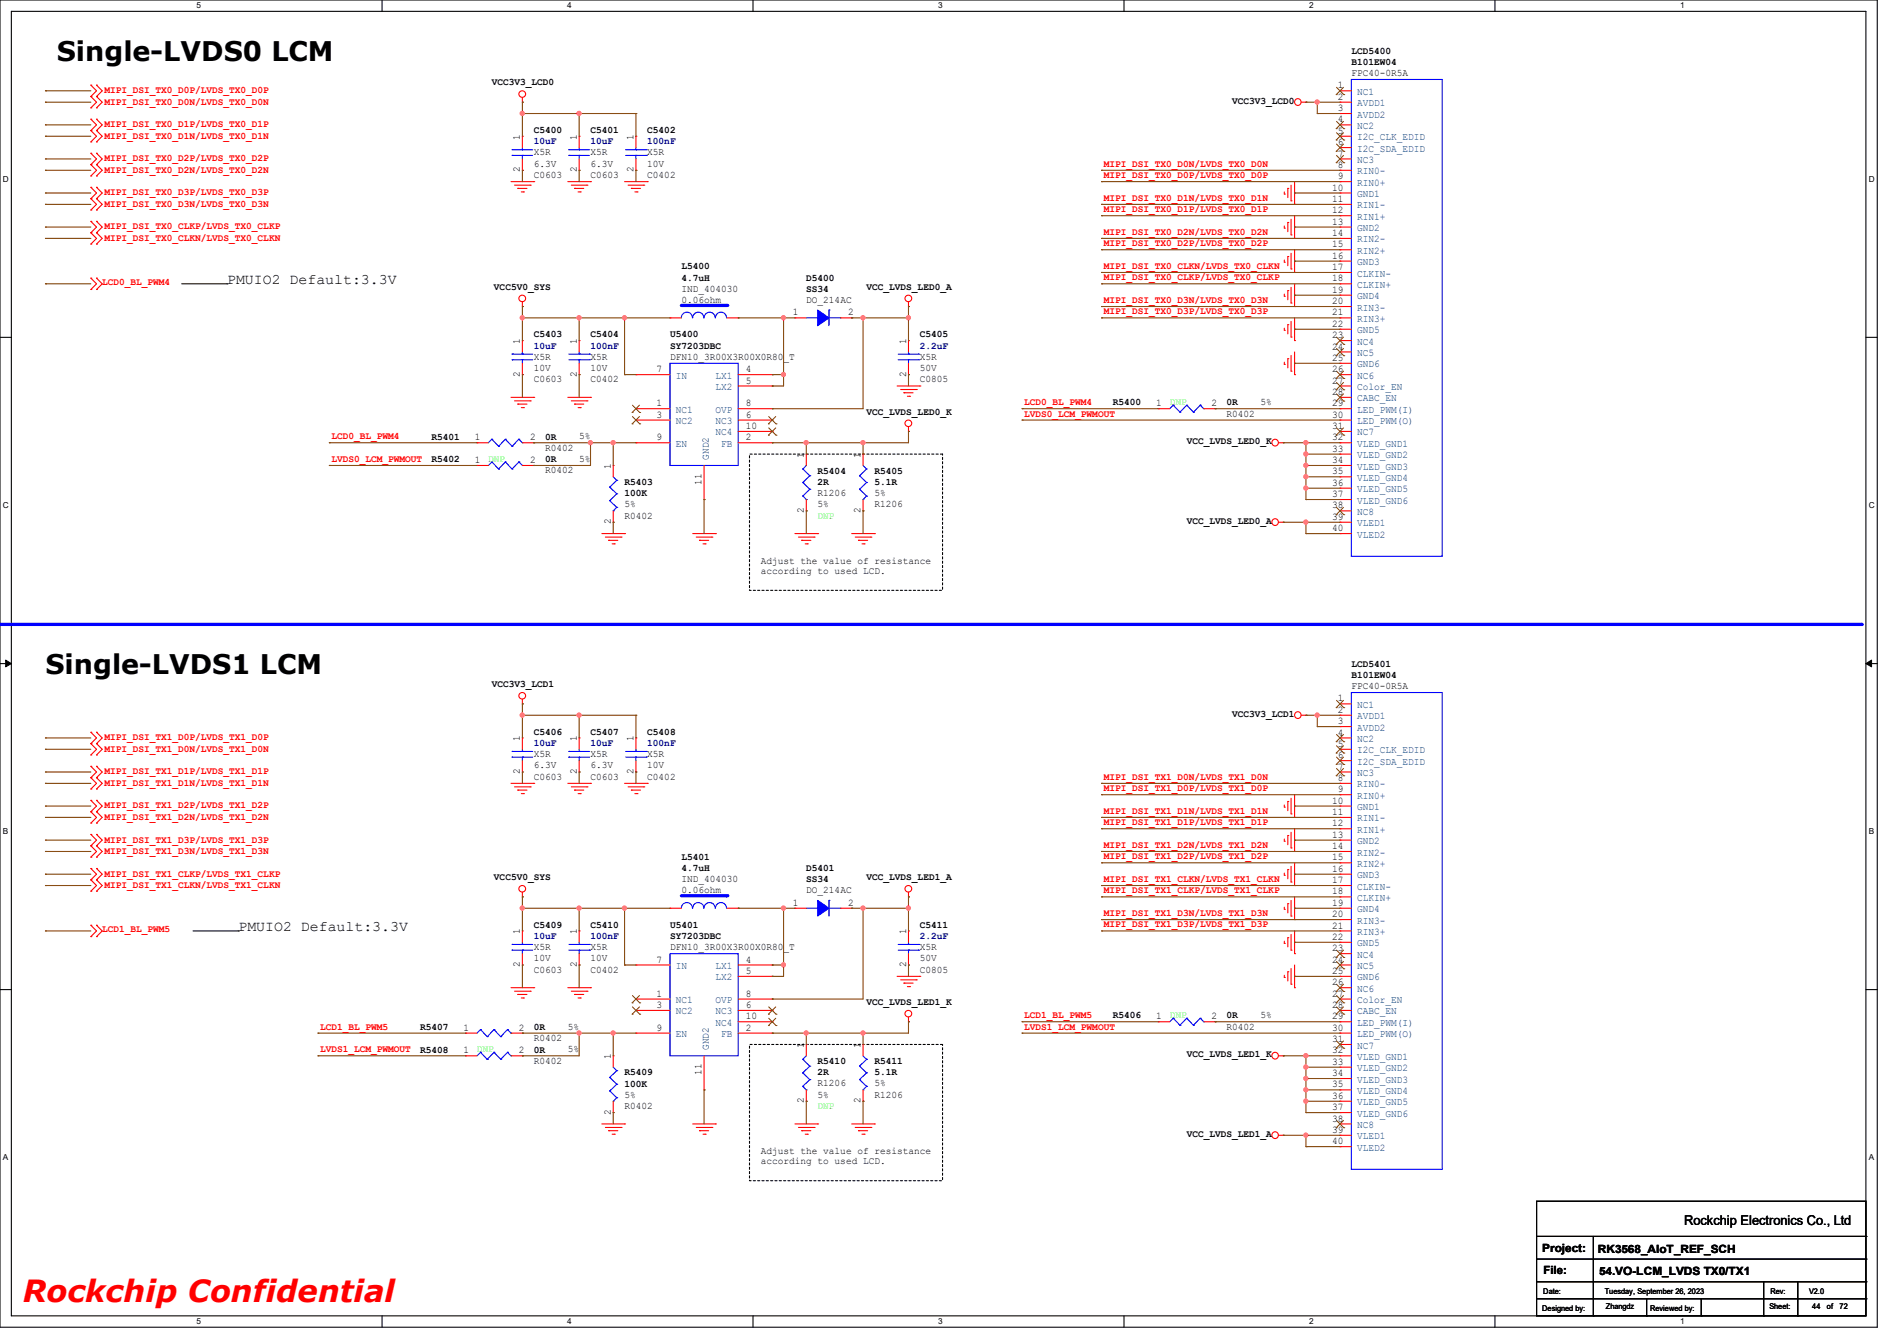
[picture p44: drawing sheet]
<svg xmlns="http://www.w3.org/2000/svg" width="297mm" height="210mm" viewBox="0 0 297 210" stroke-linecap="round" stroke-linejoin="round" font-family="sans-serif">
<defs><g id="words">
<text font-size="4.8" fill="#f00" x="3.6" y="204">Rockchip Confidential</text>
<g font-size="4.2">
<text x="8.9" y="9.6">Single-LVDS0 LCM</text>
<text x="7.1" y="105.6">Single-LVDS1 LCM</text>
</g>
<g font-size="2.3">
<text x="35.6" y="44.5">PMUIO2 Default:3.3V</text>
<text x="37.3" y="145.9">PMUIO2 Default:3.3V</text>
</g>
<text font-size="2.1" x="263.7" y="191.9">Rockchip Electronics Co., Ltd</text>
<g font-size="1.8">
<text x="241.5" y="196">Project:</text>
<text x="250.2" y="196.2">RK3568_AIoT_REF_SCH</text>
<text x="241.6" y="199.6">File:</text>
<text x="250.4" y="199.7">54.VO-LCM_LVDS TX0/TX1</text>
</g>
<g font-size="1.6">
<text x="211.6" y="8.4">LCD5400</text>
<text x="211.6" y="10.2">B101EW04</text>
<text x="211.6" y="11.9">FPC40-0R5A</text>
<text x="77" y="13.4">VCC3V3_LCD0</text>
<text x="192.9" y="16.2">VCC3V3_LCD0</text>
<text x="209.5" y="13.8">1</text>
<text x="209.5" y="15.6">2</text>
<text x="209.5" y="17.4">3</text>
<text x="81.4" y="21.9" transform="rotate(-90 81.4 21.9)">1</text>
<text x="83.6" y="20.8">C5400</text>
<text x="90.3" y="21.9" transform="rotate(-90 90.3 21.9)">1</text>
<text x="92.5" y="20.8">C5401</text>
<text x="99.2" y="21.9" transform="rotate(-90 99.2 21.9)">1</text>
<text x="101.3" y="20.8">C5402</text>
<text x="209.5" y="19.2">4</text>
<text x="209.5" y="21">5</text>
<text x="209.5" y="22.7">6</text>
<text x="81.4" y="27" transform="rotate(-90 81.4 27)">2</text>
<text x="83.6" y="27.9">C0603</text>
<text x="83.6" y="24.3">X5R</text>
<text x="83.6" y="26.1">6.3V</text>
<text x="90.3" y="27" transform="rotate(-90 90.3 27)">2</text>
<text x="92.5" y="27.9">C0603</text>
<text x="92.5" y="24.3">X5R</text>
<text x="92.5" y="26.1">6.3V</text>
<text x="99.2" y="27" transform="rotate(-90 99.2 27)">2</text>
<text x="101.3" y="27.9">C0402</text>
<text x="101.3" y="24.3">X5R</text>
<text x="101.3" y="26.1">10V</text>
<text x="208.6" y="29.8">10</text>
<text x="209.5" y="24.5">7</text>
<text x="209.5" y="26.3">8</text>
<text x="209.5" y="28.1">9</text>
<text x="208.6" y="31.6">11</text>
<text x="208.6" y="33.4">12</text>
<text x="208.6" y="35.2">13</text>
<text x="208.6" y="37">14</text>
<text x="208.6" y="38.7">15</text>
<text x="208.6" y="40.5">16</text>
<text x="77.3" y="45.4">VCC5V0_SYS</text>
<text x="106.7" y="42.2">L5400</text>
<text x="106.7" y="43.9">4.7uH</text>
<text x="106.7" y="45.7">IND_404030</text>
<text x="106.7" y="47.5">0.06ohm</text>
<text x="126.2" y="43.9">D5400</text>
<text x="126.2" y="45.7">SS34</text>
<text x="126.2" y="47.5">DO_214AC</text>
<text x="135.7" y="45.4">VCC_LVDS_LED0_A</text>
<text x="208.6" y="42.3">17</text>
<text x="208.6" y="44.1">18</text>
<text x="208.6" y="45.8">19</text>
<text x="208.6" y="47.6">20</text>
<text x="81.4" y="53.9" transform="rotate(-90 81.4 53.9)">1</text>
<text x="83.6" y="52.8">C5403</text>
<text x="90.3" y="53.9" transform="rotate(-90 90.3 53.9)">1</text>
<text x="92.5" y="52.8">C5404</text>
<text x="104.9" y="52.8">U5400</text>
<text x="124.1" y="49.4">1</text>
<text x="132.8" y="49.4">2</text>
<text x="141.9" y="53.9" transform="rotate(-90 141.9 53.9)">1</text>
<text x="144" y="52.8">C5405</text>
<text x="208.6" y="49.4">21</text>
<text x="208.6" y="51.2">22</text>
<text x="208.6" y="53">23</text>
<text x="81.4" y="59" transform="rotate(-90 81.4 59)">2</text>
<text x="83.6" y="59.9">C0603</text>
<text x="83.6" y="56.3">X5R</text>
<text x="83.6" y="58.1">10V</text>
<text x="90.3" y="59" transform="rotate(-90 90.3 59)">2</text>
<text x="92.5" y="59.9">C0402</text>
<text x="92.5" y="56.3">X5R</text>
<text x="92.5" y="58.1">10V</text>
<text x="102.8" y="58.3">7</text>
<text x="104.9" y="54.6">SY7203DBC</text>
<text x="104.9" y="56.3">DFN10_3R00X3R00X0R80_T</text>
<text x="116.8" y="58.3">4</text>
<text x="141.9" y="59" transform="rotate(-90 141.9 59)">2</text>
<text x="144" y="59.9">C0805</text>
<text x="144" y="56.3">X5R</text>
<text x="144" y="58.1">50V</text>
<text x="208.6" y="54.7">24</text>
<text x="208.6" y="56.5">25</text>
<text x="208.6" y="58.3">26</text>
<text x="102.8" y="65.4">3</text>
<text x="102.8" y="63.6">1</text>
<text x="116.8" y="65.4">6</text>
<text x="116.8" y="60.1">5</text>
<text x="116.8" y="63.6">8</text>
<text x="135.7" y="64.9">VCC_LVDS_LED0_K</text>
<text x="174.2" y="63.5">R5400</text>
<text x="181" y="63.6">1</text>
<text x="189.7" y="63.6">2</text>
<text x="192" y="63.5">0R</text>
<text x="192" y="65.2">R0402</text>
<text x="197.4" y="63.5">5%</text>
<text x="208.6" y="60.1">27</text>
<text x="208.6" y="61.8">28</text>
<text x="208.6" y="63.6">29</text>
<text x="208.6" y="65.4">30</text>
<text x="67.6" y="68.8">R5401</text>
<text x="74.3" y="69">1</text>
<text x="83" y="69">2</text>
<text x="85.3" y="68.8">0R</text>
<text x="85.3" y="70.6">R0402</text>
<text x="90.7" y="68.8">5%</text>
<text x="102.8" y="69">9</text>
<text x="116.8" y="69">2</text>
<text x="116.8" y="67.2">10</text>
<text x="125.9" y="71.7" transform="rotate(-90 125.9 71.7)">1</text>
<text x="134.7" y="71.7" transform="rotate(-90 134.7 71.7)">1</text>
<text x="185.8" y="69.6">VCC_LVDS_LED0_K</text>
<text x="208.6" y="67.2">31</text>
<text x="208.6" y="69">32</text>
<text x="208.6" y="70.7">33</text>
<text x="67.6" y="72.4">R5402</text>
<text x="74.3" y="72.5">1</text>
<text x="83" y="72.5">2</text>
<text x="85.3" y="72.4">0R</text>
<text x="85.3" y="74.1">R0402</text>
<text x="90.7" y="72.3">5%</text>
<text x="95.6" y="73.4" transform="rotate(-90 95.6 73.4)">1</text>
<text x="97.8" y="75.9">R5403</text>
<text x="97.8" y="77.7">100K</text>
<text x="109.9" y="75.9" transform="rotate(-90 109.9 75.9)">11</text>
<text x="128" y="74.2">R5404</text>
<text x="128" y="75.9">2R</text>
<text x="128" y="77.7">R1206</text>
<text x="136.9" y="74.2">R5405</text>
<text x="136.9" y="75.9">5.1R</text>
<text x="136.9" y="77.7">5%</text>
<text x="208.6" y="72.5">34</text>
<text x="208.6" y="74.3">35</text>
<text x="208.6" y="76.1">36</text>
<text x="208.6" y="77.9">37</text>
<text x="95.6" y="82.1" transform="rotate(-90 95.6 82.1)">2</text>
<text x="97.8" y="81.2">R0402</text>
<text x="97.8" y="79.5">5%</text>
<text x="125.9" y="80.3" transform="rotate(-90 125.9 80.3)">2</text>
<text x="128" y="79.5">5%</text>
<text x="134.7" y="80.3" transform="rotate(-90 134.7 80.3)">2</text>
<text x="136.9" y="79.5">R1206</text>
<text x="185.8" y="82">VCC_LVDS_LED0_A</text>
<text x="208.6" y="79.6">38</text>
<text x="208.6" y="81.4">39</text>
<text x="208.6" y="83.2">40</text>
<text x="119.1" y="88.3">Adjust the value of resistance</text>
<text x="119.1" y="89.9">according to used LCD.</text>
<text x="77" y="107.6">VCC3V3_LCD1</text>
<text x="211.6" y="104.4">LCD5401</text>
<text x="211.6" y="106.2">B101EW04</text>
<text x="211.6" y="107.9">FPC40-0R5A</text>
<text x="192.9" y="112.2">VCC3V3_LCD1</text>
<text x="209.5" y="109.9">1</text>
<text x="209.5" y="111.6">2</text>
<text x="209.5" y="113.4">3</text>
<text x="81.4" y="116.1" transform="rotate(-90 81.4 116.1)">1</text>
<text x="83.6" y="115.1">C5406</text>
<text x="83.6" y="118.6">X5R</text>
<text x="90.3" y="116.1" transform="rotate(-90 90.3 116.1)">1</text>
<text x="92.5" y="115.1">C5407</text>
<text x="92.5" y="118.6">X5R</text>
<text x="99.2" y="116.1" transform="rotate(-90 99.2 116.1)">1</text>
<text x="101.3" y="115.1">C5408</text>
<text x="101.3" y="118.6">X5R</text>
<text x="209.5" y="115.2">4</text>
<text x="209.5" y="117">5</text>
<text x="209.5" y="118.7">6</text>
<text x="81.4" y="121.2" transform="rotate(-90 81.4 121.2)">2</text>
<text x="83.6" y="122.1">C0603</text>
<text x="83.6" y="120.4">6.3V</text>
<text x="90.3" y="121.2" transform="rotate(-90 90.3 121.2)">2</text>
<text x="92.5" y="122.1">C0603</text>
<text x="92.5" y="120.4">6.3V</text>
<text x="99.2" y="121.2" transform="rotate(-90 99.2 121.2)">2</text>
<text x="101.3" y="122.1">C0402</text>
<text x="101.3" y="120.4">10V</text>
<text x="208.6" y="125.9">10</text>
<text x="209.5" y="120.5">7</text>
<text x="209.5" y="122.3">8</text>
<text x="209.5" y="124.1">9</text>
<text x="208.6" y="127.6">11</text>
<text x="208.6" y="129.4">12</text>
<text x="208.6" y="131.2">13</text>
<text x="77.3" y="137.8">VCC5V0_SYS</text>
<text x="106.7" y="134.6">L5401</text>
<text x="106.7" y="136.4">4.7uH</text>
<text x="126.2" y="136.4">D5401</text>
<text x="135.7" y="137.8">VCC_LVDS_LED1_A</text>
<text x="208.6" y="133">14</text>
<text x="208.6" y="134.7">15</text>
<text x="208.6" y="136.5">16</text>
<text x="106.7" y="138.1">IND_404030</text>
<text x="106.7" y="139.9">0.06ohm</text>
<text x="124.1" y="141.9">1</text>
<text x="126.2" y="138.2">SS34</text>
<text x="126.2" y="139.9">DO_214AC</text>
<text x="132.8" y="141.9">2</text>
<text x="208.6" y="138.3">17</text>
<text x="208.6" y="140.1">18</text>
<text x="208.6" y="141.9">19</text>
<text x="208.6" y="143.6">20</text>
<text x="81.4" y="146.3" transform="rotate(-90 81.4 146.3)">1</text>
<text x="83.6" y="145.3">C5409</text>
<text x="83.6" y="148.8">X5R</text>
<text x="90.3" y="146.3" transform="rotate(-90 90.3 146.3)">1</text>
<text x="92.5" y="145.3">C5410</text>
<text x="92.5" y="148.8">X5R</text>
<text x="104.9" y="145.3">U5401</text>
<text x="104.9" y="147.1">SY7203DBC</text>
<text x="104.9" y="148.8">DFN10_3R00X3R00X0R80_T</text>
<text x="141.9" y="146.3" transform="rotate(-90 141.9 146.3)">1</text>
<text x="144" y="145.3">C5411</text>
<text x="144" y="148.8">X5R</text>
<text x="208.6" y="145.4">21</text>
<text x="208.6" y="147.2">22</text>
<text x="208.6" y="149">23</text>
<text x="81.4" y="151.5" transform="rotate(-90 81.4 151.5)">2</text>
<text x="83.6" y="152.4">C0603</text>
<text x="83.6" y="150.6">10V</text>
<text x="90.3" y="151.5" transform="rotate(-90 90.3 151.5)">2</text>
<text x="92.5" y="152.4">C0402</text>
<text x="92.5" y="150.6">10V</text>
<text x="102.8" y="150.8">7</text>
<text x="116.8" y="150.8">4</text>
<text x="116.8" y="152.5">5</text>
<text x="141.9" y="151.5" transform="rotate(-90 141.9 151.5)">2</text>
<text x="144" y="152.4">C0805</text>
<text x="144" y="150.6">50V</text>
<text x="208.6" y="150.8">24</text>
<text x="208.6" y="152.5">25</text>
<text x="208.6" y="154.3">26</text>
<text x="65.8" y="161.3">R5407</text>
<text x="72.6" y="161.4">1</text>
<text x="81.2" y="161.4">2</text>
<text x="83.6" y="161.3">0R</text>
<text x="88.9" y="161.2">5%</text>
<text x="102.8" y="157.9">3</text>
<text x="102.8" y="161.4">9</text>
<text x="102.8" y="156.1">1</text>
<text x="116.8" y="161.4">2</text>
<text x="116.8" y="157.9">6</text>
<text x="116.8" y="159.6">10</text>
<text x="116.8" y="156.1">8</text>
<text x="135.7" y="157.4">VCC_LVDS_LED1_K</text>
<text x="174.2" y="159.5">R5406</text>
<text x="181" y="159.6">1</text>
<text x="189.7" y="159.6">2</text>
<text x="192" y="159.5">0R</text>
<text x="192" y="161.2">R0402</text>
<text x="197.4" y="159.5">5%</text>
<text x="208.6" y="156.1">27</text>
<text x="208.6" y="157.9">28</text>
<text x="208.6" y="159.6">29</text>
<text x="208.6" y="161.4">30</text>
<text x="65.8" y="164.8">R5408</text>
<text x="72.6" y="165">1</text>
<text x="81.2" y="165">2</text>
<text x="83.6" y="164.8">0R</text>
<text x="83.6" y="163">R0402</text>
<text x="83.6" y="166.6">R0402</text>
<text x="88.9" y="164.8">5%</text>
<text x="95.6" y="165.9" transform="rotate(-90 95.6 165.9)">1</text>
<text x="125.9" y="164.1" transform="rotate(-90 125.9 164.1)">1</text>
<text x="128" y="166.6">R5410</text>
<text x="134.7" y="164.1" transform="rotate(-90 134.7 164.1)">1</text>
<text x="136.9" y="166.6">R5411</text>
<text x="185.8" y="165.6">VCC_LVDS_LED1_K</text>
<text x="208.6" y="163.2">31</text>
<text x="208.6" y="165">32</text>
<text x="208.6" y="166.8">33</text>
<text x="97.8" y="168.4">R5409</text>
<text x="97.8" y="170.2">100K</text>
<text x="97.8" y="173.7">R0402</text>
<text x="97.8" y="171.9">5%</text>
<text x="109.9" y="168.4" transform="rotate(-90 109.9 168.4)">11</text>
<text x="125.9" y="172.8" transform="rotate(-90 125.9 172.8)">2</text>
<text x="128" y="168.4">2R</text>
<text x="128" y="170.1">R1206</text>
<text x="128" y="171.9">5%</text>
<text x="134.7" y="172.8" transform="rotate(-90 134.7 172.8)">2</text>
<text x="136.9" y="168.4">5.1R</text>
<text x="136.9" y="171.9">R1206</text>
<text x="136.9" y="170.1">5%</text>
<text x="208.6" y="168.5">34</text>
<text x="208.6" y="170.3">35</text>
<text x="208.6" y="172.1">36</text>
<text x="208.6" y="173.9">37</text>
<text x="95.6" y="174.6" transform="rotate(-90 95.6 174.6)">2</text>
<text x="185.8" y="178">VCC_LVDS_LED1_A</text>
<text x="208.6" y="175.6">38</text>
<text x="208.6" y="177.4">39</text>
<text x="208.6" y="179.2">40</text>
<text x="119.1" y="180.8">Adjust the value of resistance</text>
<text x="119.1" y="182.4">according to used LCD.</text>
</g>
<g font-size="1.6" fill="#f00">
<text x="16.3" y="14.6">MIPI_DSI_TX0_D0P/LVDS_TX0_D0P</text>
<text x="16.3" y="16.4">MIPI_DSI_TX0_D0N/LVDS_TX0_D0N</text>
<text x="16.3" y="19.9">MIPI_DSI_TX0_D1P/LVDS_TX0_D1P</text>
<text x="16.3" y="21.7">MIPI_DSI_TX0_D1N/LVDS_TX0_D1N</text>
<text x="16.3" y="25.3">MIPI_DSI_TX0_D2P/LVDS_TX0_D2P</text>
<text x="16.3" y="27.1">MIPI_DSI_TX0_D2N/LVDS_TX0_D2N</text>
<text x="172.8" y="26.1">MIPI_DSI_TX0_D0N/LVDS_TX0_D0N</text>
<text x="172.8" y="27.9">MIPI_DSI_TX0_D0P/LVDS_TX0_D0P</text>
<text x="16.3" y="35.9">MIPI_DSI_TX0_CLKP/LVDS_TX0_CLKP</text>
<text x="16.3" y="30.6">MIPI_DSI_TX0_D3P/LVDS_TX0_D3P</text>
<text x="16.3" y="32.4">MIPI_DSI_TX0_D3N/LVDS_TX0_D3N</text>
<text x="172.8" y="31.5">MIPI_DSI_TX0_D1N/LVDS_TX0_D1N</text>
<text x="172.8" y="33.2">MIPI_DSI_TX0_D1P/LVDS_TX0_D1P</text>
<text x="16.3" y="37.7">MIPI_DSI_TX0_CLKN/LVDS_TX0_CLKN</text>
<text x="172.8" y="36.8">MIPI_DSI_TX0_D2N/LVDS_TX0_D2N</text>
<text x="172.8" y="38.6">MIPI_DSI_TX0_D2P/LVDS_TX0_D2P</text>
<text x="16" y="44.7">LCD0_BL_PWM4</text>
<text x="172.8" y="42.1">MIPI_DSI_TX0_CLKN/LVDS_TX0_CLKN</text>
<text x="172.8" y="43.9">MIPI_DSI_TX0_CLKP/LVDS_TX0_CLKP</text>
<text x="172.8" y="47.5">MIPI_DSI_TX0_D3N/LVDS_TX0_D3N</text>
<text x="172.8" y="49.2">MIPI_DSI_TX0_D3P/LVDS_TX0_D3P</text>
<text x="160.4" y="63.5">LCD0_BL_PWM4</text>
<text x="160.4" y="65.2">LVDS0_LCM_PWMOUT</text>
<text x="51.9" y="68.8">LCD0_BL_PWM4</text>
<text x="51.9" y="72.3">LVDS0_LCM_PWMOUT</text>
<text x="16.3" y="115.9">MIPI_DSI_TX1_D0P/LVDS_TX1_D0P</text>
<text x="16.3" y="117.7">MIPI_DSI_TX1_D0N/LVDS_TX1_D0N</text>
<text x="16.3" y="121.3">MIPI_DSI_TX1_D1P/LVDS_TX1_D1P</text>
<text x="16.3" y="123.1">MIPI_DSI_TX1_D1N/LVDS_TX1_D1N</text>
<text x="172.8" y="122.1">MIPI_DSI_TX1_D0N/LVDS_TX1_D0N</text>
<text x="172.8" y="123.9">MIPI_DSI_TX1_D0P/LVDS_TX1_D0P</text>
<text x="16.3" y="126.6">MIPI_DSI_TX1_D2P/LVDS_TX1_D2P</text>
<text x="16.3" y="128.4">MIPI_DSI_TX1_D2N/LVDS_TX1_D2N</text>
<text x="16.3" y="131.9">MIPI_DSI_TX1_D3P/LVDS_TX1_D3P</text>
<text x="172.8" y="127.5">MIPI_DSI_TX1_D1N/LVDS_TX1_D1N</text>
<text x="172.8" y="129.2">MIPI_DSI_TX1_D1P/LVDS_TX1_D1P</text>
<text x="16.3" y="133.7">MIPI_DSI_TX1_D3N/LVDS_TX1_D3N</text>
<text x="16.3" y="137.3">MIPI_DSI_TX1_CLKP/LVDS_TX1_CLKP</text>
<text x="172.8" y="132.8">MIPI_DSI_TX1_D2N/LVDS_TX1_D2N</text>
<text x="172.8" y="134.6">MIPI_DSI_TX1_D2P/LVDS_TX1_D2P</text>
<text x="16.3" y="139.1">MIPI_DSI_TX1_CLKN/LVDS_TX1_CLKN</text>
<text x="172.8" y="138.1">MIPI_DSI_TX1_CLKN/LVDS_TX1_CLKN</text>
<text x="172.8" y="139.9">MIPI_DSI_TX1_CLKP/LVDS_TX1_CLKP</text>
<text x="172.8" y="143.5">MIPI_DSI_TX1_D3N/LVDS_TX1_D3N</text>
<text x="16" y="146">LCD1_BL_PWM5</text>
<text x="172.8" y="145.2">MIPI_DSI_TX1_D3P/LVDS_TX1_D3P</text>
<text x="50.1" y="161.2">LCD1_BL_PWM5</text>
<text x="160.4" y="159.5">LCD1_BL_PWM5</text>
<text x="160.4" y="161.2">LVDS1_LCM_PWMOUT</text>
<text x="50.1" y="164.8">LVDS1_LCM_PWMOUT</text>
</g>
<g font-size="1.6" fill="#004080">
<text x="212.5" y="14.9">NC1</text>
<text x="212.5" y="16.6">AVDD1</text>
<text x="212.5" y="18.4">AVDD2</text>
<text x="212.5" y="20.2">NC2</text>
<text x="212.5" y="22">I2C_CLK_EDID</text>
<text x="212.5" y="23.7">I2C_SDA_EDID</text>
<text x="212.5" y="25.5">NC3</text>
<text x="212.5" y="27.3">RIN0-</text>
<text x="212.5" y="29.1">RIN0+</text>
<text x="212.5" y="30.9">GND1</text>
<text x="212.5" y="32.6">RIN1-</text>
<text x="212.5" y="34.4">RIN1+</text>
<text x="212.5" y="36.2">GND2</text>
<text x="212.5" y="38">RIN2-</text>
<text x="212.5" y="39.8">RIN2+</text>
<text x="212.5" y="41.5">GND3</text>
<text x="212.5" y="43.3">CLKIN-</text>
<text x="212.5" y="45.1">CLKIN+</text>
<text x="212.5" y="46.9">GND4</text>
<text x="212.5" y="48.6">RIN3-</text>
<text x="212.5" y="50.4">RIN3+</text>
<text x="212.5" y="52.2">GND5</text>
<text x="212.5" y="54">NC4</text>
<text x="105.8" y="59.3">IN</text>
<text x="112" y="59.3">LX1</text>
<text x="212.5" y="55.8">NC5</text>
<text x="212.5" y="57.5">GND6</text>
<text x="212.5" y="59.3">NC6</text>
<text x="105.8" y="64.6">NC1</text>
<text x="112" y="61.1">LX2</text>
<text x="112" y="64.6">OVP</text>
<text x="212.5" y="61.1">Color_EN</text>
<text x="212.5" y="62.9">CABC_EN</text>
<text x="212.5" y="64.6">LED_PWM(I)</text>
<text x="105.8" y="66.4">NC2</text>
<text x="105.8" y="70">EN</text>
<text x="112" y="66.4">NC3</text>
<text x="112" y="68.2">NC4</text>
<text x="112.9" y="70">FB</text>
<text x="212.5" y="66.4">LED_PWM(O)</text>
<text x="212.5" y="68.2">NC7</text>
<text x="212.5" y="70">VLED_GND1</text>
<text x="212.5" y="71.8">VLED_GND2</text>
<text x="111" y="72" transform="rotate(-90 111 72)">GND2</text>
<text x="212.5" y="73.5">VLED_GND3</text>
<text x="212.5" y="75.3">VLED_GND4</text>
<text x="212.5" y="77.1">VLED_GND5</text>
<text x="212.5" y="78.9">VLED_GND6</text>
<text x="212.5" y="80.6">NC8</text>
<text x="212.5" y="82.4">VLED1</text>
<text x="212.5" y="84.2">VLED2</text>
<text x="212.5" y="110.9">NC1</text>
<text x="212.5" y="112.7">AVDD1</text>
<text x="212.5" y="114.4">AVDD2</text>
<text x="212.5" y="116.2">NC2</text>
<text x="212.5" y="118">I2C_CLK_EDID</text>
<text x="212.5" y="119.8">I2C_SDA_EDID</text>
<text x="212.5" y="121.5">NC3</text>
<text x="212.5" y="123.3">RIN0-</text>
<text x="212.5" y="125.1">RIN0+</text>
<text x="212.5" y="126.9">GND1</text>
<text x="212.5" y="128.7">RIN1-</text>
<text x="212.5" y="130.4">RIN1+</text>
<text x="212.5" y="132.2">GND2</text>
<text x="212.5" y="134">RIN2-</text>
<text x="212.5" y="135.8">RIN2+</text>
<text x="212.5" y="137.5">GND3</text>
<text x="212.5" y="139.3">CLKIN-</text>
<text x="212.5" y="141.1">CLKIN+</text>
<text x="212.5" y="142.9">GND4</text>
<text x="212.5" y="144.7">RIN3-</text>
<text x="212.5" y="146.4">RIN3+</text>
<text x="212.5" y="148.2">GND5</text>
<text x="212.5" y="150">NC4</text>
<text x="105.8" y="151.8">IN</text>
<text x="112" y="151.8">LX1</text>
<text x="112" y="153.5">LX2</text>
<text x="212.5" y="151.8">NC5</text>
<text x="212.5" y="153.5">GND6</text>
<text x="212.5" y="155.3">NC6</text>
<text x="105.8" y="158.9">NC2</text>
<text x="105.8" y="157.1">NC1</text>
<text x="112" y="158.9">NC3</text>
<text x="112" y="160.7">NC4</text>
<text x="112" y="157.1">OVP</text>
<text x="212.5" y="157.1">Color_EN</text>
<text x="212.5" y="158.9">CABC_EN</text>
<text x="212.5" y="160.7">LED_PWM(I)</text>
<text x="105.8" y="162.4">EN</text>
<text x="111" y="164.5" transform="rotate(-90 111 164.5)">GND2</text>
<text x="112.9" y="162.4">FB</text>
<text x="212.5" y="162.4">LED_PWM(O)</text>
<text x="212.5" y="164.2">NC7</text>
<text x="212.5" y="166">VLED_GND1</text>
<text x="212.5" y="167.8">VLED_GND2</text>
<text x="212.5" y="169.5">VLED_GND3</text>
<text x="212.5" y="171.3">VLED_GND4</text>
<text x="212.5" y="173.1">VLED_GND5</text>
<text x="212.5" y="174.9">VLED_GND6</text>
<text x="212.5" y="176.7">NC8</text>
<text x="212.5" y="178.4">VLED1</text>
<text x="212.5" y="180.2">VLED2</text>
</g>
<g font-size="1.6" fill="#000080">
<text x="83.6" y="22.6">10uF</text>
<text x="92.5" y="22.6">10uF</text>
<text x="101.3" y="22.6">100nF</text>
<text x="83.6" y="54.6">10uF</text>
<text x="92.5" y="54.6">100nF</text>
<text x="144" y="54.6">2.2uF</text>
<text x="83.6" y="116.8">10uF</text>
<text x="92.5" y="116.8">10uF</text>
<text x="101.3" y="116.8">100nF</text>
<text x="83.6" y="147.1">10uF</text>
<text x="92.5" y="147.1">100nF</text>
<text x="144" y="147.1">2.2uF</text>
</g>
<g font-size="1.6" fill="#0f0">
<text x="183.1" y="63.5">DNP</text>
<text x="76.5" y="72.3">DNP</text>
<text x="128" y="81.2">DNP</text>
<text x="183.1" y="159.5">DNP</text>
<text x="74.7" y="164.8">DNP</text>
<text x="128" y="173.7">DNP</text>
</g>
<g font-size="1.3">
<text x="30.8" y="1.3">5</text>
<text x="88.8" y="1.3">4</text>
<text x="146.9" y="1.3">3</text>
<text x="205" y="1.3">2</text>
<text x="263.1" y="1.3">1</text>
<text x=".5" y="28.4">D</text>
<text x="292.6" y="28.4">D</text>
<text x=".5" y="79.5">C</text>
<text x="292.6" y="79.5">C</text>
<text x=".5" y="130.6">B</text>
<text x="292.6" y="130.6">B</text>
<text x=".5" y="181.7">A</text>
<text x="292.6" y="181.7">A</text>
<text x="30.8" y="207.4">5</text>
<text x="88.8" y="207.4">4</text>
<text x="146.9" y="207.4">3</text>
<text x="205" y="207.4">2</text>
<text x="263.1" y="207.4">1</text>
</g>
<g font-size="1.2">
<text x="241.6" y="202.6">Date:</text>
<text x="251.2" y="202.6">Tuesday, September 26, 2023</text>
<text x="277.2" y="202.6">Rev:</text>
<text x="283.2" y="202.6">V2.0</text>
<text x="241.5" y="205.3">Designed by:</text>
<text x="251.4" y="205.1">Zhangdz</text>
<text x="258.4" y="205.3">Reviewed by:</text>
<text x="277" y="205.1">Sheet:</text>
<text x="283.8" y="205.1">44</text>
<text x="286" y="205.1">of</text>
<text x="288" y="205.1">72</text>
</g>
</g></defs>
<path d="M0 0h293.9v207.9h-293.9zM1.8 1.8h290.3v204.3h-290.3z" fill="none" stroke="#000" stroke-width=".17"/>
<g fill="#fff">
<path d="M30.8 .2h.7v1.4h-.7z"/>
<path d="M30.8 206.2h.7v1.4h-.7z"/>
</g>
<path d="M59.8 0v1.8M59.8 206.1v1.8" fill="none" stroke="#000" stroke-width=".17"/>
<g fill="#fff">
<path d="M88.8 .2h.7v1.4h-.7z"/>
<path d="M88.8 206.2h.7v1.4h-.7z"/>
</g>
<path d="M117.9 0v1.8M117.9 206.1v1.8" fill="none" stroke="#000" stroke-width=".17"/>
<g fill="#fff">
<path d="M146.9 .2h.7v1.4h-.7z"/>
<path d="M146.9 206.2h.7v1.4h-.7z"/>
</g>
<path d="M176 0v1.8M176 206.1v1.8" fill="none" stroke="#000" stroke-width=".17"/>
<g fill="#fff">
<path d="M205 .2h.7v1.4h-.7z"/>
<path d="M205 206.2h.7v1.4h-.7z"/>
</g>
<path d="M234.1 0v1.8M234.1 206.1v1.8" fill="none" stroke="#000" stroke-width=".17"/>
<g fill="#fff">
<path d="M263.1 .2h.6v1.4h-.6z"/>
<path d="M263.1 206.2h.6v1.4h-.6z"/>
<path d="M.5 27.3h.9v1.4h-.9z"/>
<path d="M292.6 27.3h.9v1.4h-.9z"/>
<path d="M.5 78.4h.9v1.4h-.9z"/>
<path d="M292.6 78.4h.9v1.4h-.9z"/>
</g>
<path d="M0 52.8h1.8M292.1 52.8h1.8" fill="none" stroke="#000" stroke-width=".17"/>
<g fill="#fff">
<path d="M.5 129.5h.8v1.4h-.8z"/>
<path d="M292.6 129.5h.8v1.4h-.8z"/>
</g>
<path d="M0 103.9h1.8M292.1 103.9h1.8" fill="none" stroke="#000" stroke-width=".17"/>
<path d="M.9 103.4l.9 .5-.9 .5zM292.1 103.9l.9-.5v1z" fill="#000" stroke="#000" stroke-width=".16"/>
<g fill="#fff">
<path d="M.5 180.5h.8v1.4h-.8z"/>
<path d="M292.6 180.5h.8v1.4h-.8z"/>
</g>
<path d="M0 155h1.8M292.1 155h1.8" fill="none" stroke="#000" stroke-width=".17"/>
<path d="M117.3 71.1h30.3v21.4h-30.3z" fill="none" stroke="#000" stroke-width=".17" stroke-dasharray=".3 .3"/>
<path d="M0 97.8h291.4" fill="none" stroke="#00f" stroke-width=".51"/>
<circle cx="291.4" cy="97.8" r=".25" fill="#00f"/>
<path d="M117.3 163.6h30.3v21.3h-30.3z" fill="none" stroke="#000" stroke-width=".17" stroke-dasharray=".3 .3"/>
<g fill="none" stroke="#000" stroke-width=".17">
<path d="M28.4 44.4h7.2M35.6 44.4h.1M30.2 145.8h7.1M37.3 145.8h.1M240.6 188.1h51.5v18h-51.5zM240.6 193.6h51.5M240.6 197.2h51.5M249.5 193.6v12.5M292.1 193.6h.1M292.1 197.2h.1M240.6 200.7h51.5M240.6 203.4h51.5"/>
<path d="M249.5 206.1h.1M257.8 206.1h.1M257.8 203.4v2.7M266.4 206.1h.1M266.4 203.4v2.7M276.1 206.1h.1M276.1 200.7v5.4M281.5 206.1h.1M281.5 200.7v5.4M292.1 200.7h.1M292.1 203.4h.1"/>
</g>
<g fill="none" stroke="#f00" stroke-width=".17">
<path d="M14.2 15.1h.1M14.2 13.3h.1M14.2 16.9h.1M14.2 18.7h.1M14.2 13.3l.9 .9-.9 .9M14.2 15.1l.9 .9-.9 .9M14.2 18.7l.9 .9-.9 .8M15.1 15.1h.1M15.1 13.3h.1M15.1 16.9h.1M15.1 18.7h.1M15.1 13.3l.9 .9-.9 .9"/>
<path d="M15.1 15.1l.9 .9-.9 .9M15.1 18.7l.9 .9-.9 .8M81.8 16h.1M81.8 15.3v.7M203.8 16h.7M204.5 16h.1M14.2 20.4h.1M14.2 22.2h.1M14.2 25.8h.1M14.2 24h.1M14.2 27.6h.1M14.2 36.4h.1"/>
<path d="M14.2 34.7h.1M14.2 38.2h.1M14.2 31.1h.1M14.2 29.3h.1M14.2 32.9h.1M14.2 20.4l.9 .9-.9 .9M14.2 24l.9 .9-.9 .9M14.2 25.8l.9 .9-.9 .9M14.2 34.7l.9 .9-.9 .8M14.2 36.4l.9 .9-.9 .9M14.2 29.3l.9 .9-.9 .9M14.2 31.1l.9 .9-.9 .9"/>
<path d="M15.1 20.4h.1M15.1 22.2h.1M15.1 25.8h.1M15.1 24h.1M15.1 27.6h.1M15.1 36.4h.1M15.1 34.7h.1M15.1 38.2h.1M15.1 31.1h.1M15.1 29.3h.1M15.1 32.9h.1M15.1 20.4l.9 .9-.9 .9"/>
<path d="M15.1 24l.9 .9-.9 .9M15.1 25.8l.9 .9-.9 .9M15.1 34.7l.9 .9-.9 .8M15.1 36.4l.9 .9-.9 .9M15.1 29.3l.9 .9-.9 .9M15.1 31.1l.9 .9-.9 .9M80 28.4h3.6M80.6 29h2.4M81.1 29.5h.1M81.1 29.5h1.4M81.6 30.1h.4M82 30.1h.1"/>
<path d="M83 29h.1M83.6 28.4h.1M88.9 28.4h3.6M89.5 29h2.4M90 29.5h.1M90 29.5h1.4M90.5 30.1h.3M90.8 30.1h.1M91.9 29h.1M92.5 28.4h.1M97.8 28.4h3.5M98.3 29h2.5"/>
<path d="M98.8 29.5h.1M98.8 29.5h1.5M99.4 30.1h.3M99.7 30.1h.1M100.8 29h.1M101.3 28.4h.1M201.1 30.4h.1M201.1 35.7h.1M201.1 30.1v.3M201.1 35.4v.3M201.6 29.5h.1M201.6 34.8h.1"/>
<path d="M201.6 29.5v1.4M201.6 34.8v1.5M202.1 31.5h.1M202.1 36.8h.1M202.1 29v2.5M202.1 34.3v2.5M202.1 39.7v2.4M202.7 32h.1M202.7 37.3h.1M202.7 28.4v3.6M202.7 33.8v3.5M202.7 39.1v3.6"/>
<path d="M14.2 45.3h.1M14.2 43.6h.1M14.2 43.6l.9 .8-.9 .9M15.1 45.3h.1M15.1 43.6h.1M15.1 43.6l.9 .8-.9 .9M81.8 48h.1M81.8 47.3v.7M142.2 48h.1M142.2 47.3v.7M201.1 41.1h.1M201.1 46.4h.1"/>
<path d="M201.1 51.7h.1M201.1 57.1h.1M201.1 40.7v.4M201.1 46.1v.3M201.1 51.4v.3M201.1 56.7v.4M201.6 40.2h.1M201.6 45.5h.1M201.6 50.8h.1M201.6 56.2h.1M201.6 40.2v1.4M201.6 45.5v1.4"/>
<path d="M201.6 50.8v1.5M201.6 56.2v1.4M202.1 42.1h.1M202.1 47.5h.1M202.1 52.8h.1M202.1 58.1h.1M202.1 45v2.5M202.1 50.3v2.5M202.1 55.7v2.4M202.7 42.7h.1M202.7 48h.1M202.7 53.3h.1"/>
<path d="M202.7 58.7h.1M202.7 44.4v3.6M202.7 49.8v3.5M202.7 55.1v3.6M80 62.2h3.6M80.6 62.8h2.4M81.1 63.3h.1M81.1 63.3h1.4M81.6 63.8h.4M82 63.8h.1M83 62.8h.1M83.6 62.2h.1"/>
<path d="M88.9 62.2h3.6M89.5 62.8h2.4M90 63.3h.1M90 63.3h1.4M90.5 63.8h.3M90.8 63.8h.1M91.9 62.8h.1M92.5 62.2h.1M140.5 60.5h3.5M141 61h2.5M141.5 61.5h.1M141.5 61.5h1.5"/>
<path d="M142.1 62.1h.3M142.2 67.6h.1M142.2 66.8v.8M142.4 62.1h.1M143.5 61h.1M144 60.5h.1M200.2 69.3h.7M200.9 69.3h.1M94.2 83.6h3.6M94.8 84.1h2.4M95.3 84.6h.1M95.3 84.6h1.4"/>
<path d="M95.8 85.2h.4M96.2 85.2h.1M97.2 84.1h.1M97.8 83.6h.1M108.5 83.6h3.5M109 84.1h2.5M109.5 84.6h.1M109.5 84.6h1.5M110.1 85.2h.3M110.4 85.2h.1M111.5 84.1h.1M112 83.6h.1"/>
<path d="M124.5 83.6h3.5M125 84.1h2.5M125.5 84.6h.1M125.5 84.6h1.5M126.1 85.2h.3M126.4 85.2h.1M127.5 84.1h.1M128 83.6h.1M133.3 83.6h3.6M133.9 84.1h2.5M134.4 84.6h.1M134.4 84.6h1.4"/>
<path d="M135 85.2h.3M135.3 85.2h.1M136.4 84.1h.1M136.9 83.6h.1M200.2 81.8h.7M200.9 81.8h.1M14.2 116.5h.1M14.2 114.7h.1M14.2 118.2h.1M14.2 114.7l.9 .9-.9 .9M14.2 116.5l.9 .8-.9 .9M15.1 116.5h.1"/>
<path d="M15.1 114.7h.1M15.1 118.2h.1M15.1 114.7l.9 .9-.9 .9M15.1 116.5l.9 .8-.9 .9M81.8 110.2h.1M81.8 109.5v.7M203.8 112h.7M204.5 112h.1M14.2 121.8h.1M14.2 120h.1M14.2 123.6h.1M14.2 127.1h.1"/>
<path d="M14.2 125.3h.1M14.2 128.9h.1M14.2 132.5h.1M14.2 130.7h.1M14.2 134.2h.1M14.2 137.8h.1M14.2 136h.1M14.2 139.6h.1M14.2 120l.9 .9-.9 .9M14.2 121.8l.9 .9-.9 .9M14.2 125.3l.9 .9-.9 .9M14.2 127.1l.9 .9-.9 .9"/>
<path d="M14.2 130.7l.9 .9-.9 .9M14.2 132.5l.9 .8-.9 .9M14.2 136l.9 .9-.9 .9M14.2 137.8l.9 .9-.9 .9M15.1 121.8h.1M15.1 120h.1M15.1 123.6h.1M15.1 127.1h.1M15.1 125.3h.1M15.1 128.9h.1M15.1 132.5h.1M15.1 130.7h.1"/>
<path d="M15.1 134.2h.1M15.1 137.8h.1M15.1 136h.1M15.1 139.6h.1M15.1 120l.9 .9-.9 .9M15.1 121.8l.9 .9-.9 .9M15.1 125.3l.9 .9-.9 .9M15.1 127.1l.9 .9-.9 .9M15.1 130.7l.9 .9-.9 .9M15.1 132.5l.9 .8-.9 .9M15.1 136l.9 .9-.9 .9M15.1 137.8l.9 .9-.9 .9"/>
<path d="M80 122.7h3.6M80.6 123.2h2.4M81.1 123.7h.1M81.1 123.7h1.4M81.6 124.3h.4M81.8 139.7v.8M82 124.3h.1M83 123.2h.1M83.6 122.7h.1M88.9 122.7h3.6M89.5 123.2h2.4M90 123.7h.1"/>
<path d="M90 123.7h1.4M90.5 124.3h.3M90.8 124.3h.1M91.9 123.2h.1M92.5 122.7h.1M97.8 122.7h3.5M98.3 123.2h2.5M98.8 123.7h.1M98.8 123.7h1.5M99.4 124.3h.3M99.7 124.3h.1M100.8 123.2h.1"/>
<path d="M101.3 122.7h.1M142.2 139.7v.8M201.1 126.4h.1M201.1 131.7h.1M201.1 137.1h.1M201.1 126.1v.3M201.1 131.4v.3M201.1 136.7v.4M201.6 125.5h.1M201.6 130.9h.1M201.6 136.2h.1M201.6 125.5v1.5"/>
<path d="M201.6 130.9v1.4M201.6 136.2v1.4M202.1 127.5h.1M202.1 132.8h.1M202.1 138.1h.1M202.1 125v2.5M202.1 130.3v2.5M202.1 135.7v2.4M202.7 128h.1M202.7 133.3h.1M202.7 138.7h.1M202.7 124.5v3.5"/>
<path d="M202.7 129.8v3.5M202.7 135.1v3.6M14.2 146.7h.1M14.2 144.9h.1M14.2 144.9l.9 .9-.9 .9M15.1 146.7h.1M15.1 144.9h.1M15.1 144.9l.9 .9-.9 .9M80 154.7h3.6M80.6 155.2h2.4M81.1 155.7h.1M81.1 155.7h1.4"/>
<path d="M81.6 156.3h.4M81.8 140.5h.1M82 156.3h.1M83 155.2h.1M83.6 154.7h.1M88.9 154.7h3.6M89.5 155.2h2.4M90 155.7h.1M90 155.7h1.4M90.5 156.3h.3M90.8 156.3h.1M91.9 155.2h.1"/>
<path d="M92.5 154.7h.1M124.5 142.2h.1M124.5 142.2h1.7M131.6 142.2h1.7M133.3 142.2h.1M140.5 152.9h3.5M141 153.5h2.5M141.5 154h.1M141.5 154h1.5M142.1 154.5h.3M142.2 140.5h.1M142.2 159.3v.7"/>
<path d="M142.4 154.5h.1M143.5 153.5h.1M144 152.9h.1M201.1 142.4h.1M201.1 147.7h.1M201.1 153.1h.1M201.1 142.1v.3M201.1 147.4v.3M201.1 152.7v.4M201.6 141.5h.1M201.6 146.9h.1M201.6 152.2h.1"/>
<path d="M201.6 141.5v1.5M201.6 146.9v1.4M201.6 152.2v1.4M202.1 143.5h.1M202.1 148.8h.1M202.1 154.1h.1M202.1 141v2.5M202.1 146.3v2.5M202.1 151.7v2.4M202.7 144h.1M202.7 149.4h.1M202.7 154.7h.1"/>
<path d="M202.7 140.5v3.5M202.7 145.8v3.6M202.7 151.1v3.6M72.9 161.8h.1M72.9 161.8h1.8M80 161.8h1.8M81.8 161.8h.1M94.2 176h3.6M94.8 176.6h2.4M95.3 177.1h.1M95.3 177.1h1.4M95.8 177.6h.4"/>
<path d="M96 165.4h.1M96 174.2h.1M96 165.4v1.7M96 172.5v1.7M96.2 177.6h.1M97.2 176.6h.1M97.8 176h.1M108.5 176h3.5M109 176.6h2.5M109.5 177.1h.1M109.5 177.1h1.5M110.1 177.6h.3"/>
<path d="M110.4 177.6h.1M111.5 176.6h.1M112 176h.1M124.5 176h3.5M125 176.6h2.5M125.5 177.1h.1M125.5 177.1h1.5M126.1 177.6h.3M126.4 177.6h.1M127.5 176.6h.1M128 176h.1M133.3 176h3.6"/>
<path d="M133.9 176.6h2.5M134.4 177.1h.1M134.4 177.1h1.4M135 177.6h.3M135.3 177.6h.1M136.4 176.6h.1M136.9 176h.1M142.2 160h.1M200.2 177.8h.7M200.2 165.4h.7M200.9 177.8h.1M200.9 165.4h.1"/>
<circle cx="81.8" cy="14.7" r=".52"/>
<circle cx="203.2" cy="16" r=".52"/>
<circle cx="81.8" cy="46.7" r=".52"/>
<circle cx="142.2" cy="46.7" r=".52"/>
<circle cx="142.2" cy="66.3" r=".52"/>
<circle cx="199.6" cy="69.3" r=".52"/>
<circle cx="199.6" cy="81.8" r=".52"/>
<circle cx="81.8" cy="109" r=".52"/>
<circle cx="203.2" cy="112" r=".52"/>
<circle cx="81.8" cy="139.2" r=".52"/>
<circle cx="142.2" cy="139.2" r=".52"/>
<circle cx="142.2" cy="158.7" r=".52"/>
<circle cx="199.6" cy="165.3" r=".52"/>
<circle cx="199.6" cy="177.8" r=".52"/>
</g>
<g fill="none" stroke="#00f" stroke-width=".17">
<path d="M108.4 49.8a.87 .87 0 0 0-.9-.9 .87 .87 0 0 0-.8 .9M110.2 49.8a.87 .87 0 0 0-.9-.9 .87 .87 0 0 0-.8 .9M112 49.8a.87 .87 0 0 0-.9-.9 .87 .87 0 0 0-.9 .9M113.7 49.8a.87 .87 0 0 0-.8-.9 .87 .87 0 0 0-.9 .9M126.2 142.2h1.8M128 142.2h.1M129.8 141h.1M129.8 141v2.5M129.8 142.2h1.8M131.6 142.2h.1M75.2 161.2h.1M75.2 161.2l-.5 .6"/>
<path d="M75.2 161.2l1.1 1.1M76.3 162.3h.1M77.3 161.2h.1M77.3 161.2l-1 1.1M77.3 161.2l1.1 1.1M78.4 162.3h.1M79.5 161.2h.1M79.5 161.2l-1.1 1.1M79.5 161.2l.5 .6M80 161.8h.1M95.5 168.7h.1M95.5 170.9h.1"/>
<path d="M95.5 168.7l1.1 1.1M95.5 170.9l1.1 1M96 172.5h.1M96 167.1l.6 .6M96.6 167.7h.1M96.6 169.8h.1M96.6 171.9h.1M96.6 167.7l-1.1 1M96.6 169.8l-1.1 1.1M96.6 171.9l-.6 .6"/>
</g>
<path d="M128 141l1.8 1.2-1.8 1.3z" fill-rule="evenodd" fill="#00f" stroke="#00f" stroke-width=".17"/>
<path d="M106.7 47.8h7.1" fill="none" stroke="#00f" stroke-width=".51"/>
<circle cx="113.8" cy="47.8" r=".25" fill="#00f"/>
<g fill="none" stroke="#f00" stroke-width=".17">
<path d="M209.8 14.2h.1M209.8 16h.1M209.8 17.8h.1M209.8 19.6h.1M209.8 14.2h1.8M209.8 16h1.8M209.8 17.8h1.8M209.8 19.6h1.8M81.8 21.3h.1M81.8 26.7h.1M81.8 21.3v1.8M81.8 24.9v1.8"/>
<path d="M90.7 21.3h.1M90.7 26.7h.1M90.7 21.3v1.8M90.7 24.9v1.8M209.8 21.3h.1M209.8 23.1h.1M209.8 24.9h.1M209.8 26.7h.1M209.8 28.4h.1M209.8 30.2h.1M209.8 32h.1M209.8 33.8h.1"/>
<path d="M209.8 35.6h.1M209.8 37.3h.1M209.8 39.1h.1M209.8 21.3h1.8M209.8 23.1h1.8M209.8 24.9h1.8M209.8 26.7h1.8M209.8 28.4h1.8M209.8 30.2h1.8M209.8 32h1.8M209.8 33.8h1.8M209.8 35.6h1.8"/>
<path d="M209.8 37.3h1.8M209.8 39.1h1.8M81.8 53.3h.1M81.8 58.7h.1M81.8 53.3v1.8M81.8 56.9v1.8M104.9 49.8h.1M104.9 49.8h1.8M113.8 49.8h1.8M115.6 49.8h.1M124.5 49.8h.1M124.5 49.8h1.7"/>
<path d="M131.6 49.8h1.7M133.3 49.8h.1M142.2 53.3h.1M142.2 58.7h.1M142.2 53.3v1.8M142.2 56.9v1.8M209.8 40.9h.1M209.8 42.7h.1M209.8 44.4h.1M209.8 46.2h.1M209.8 48h.1M209.8 49.8h.1"/>
<path d="M209.8 51.6h.1M209.8 53.3h.1M209.8 55.1h.1M209.8 56.9h.1M209.8 58.7h.1M209.8 49.8h1.8M209.8 40.9h1.8M209.8 42.7h1.8M209.8 44.4h1.8M209.8 46.2h1.8M209.8 48h1.8M209.8 51.6h1.8"/>
<path d="M209.8 53.3h1.8M209.8 55.1h1.8M209.8 56.9h1.8M209.8 58.7h1.8M74.7 72.9h.1M74.7 69.3h.1M74.7 72.9h1.8M74.7 69.3h1.8M81.8 72.9h1.8M81.8 69.3h1.8M83.6 72.9h.1M83.6 69.3h.1"/>
<path d="M96 72.9h.1M96 72.9v1.8M135.1 71.1h.1M135.1 71.1v1.8M135.1 78.2v1.8M181.4 64h.1M181.4 64h1.7M188.5 64h1.7M190.2 64h.1M209.8 60.5h.1M209.8 62.2h.1M209.8 64h.1"/>
<path d="M209.8 65.8h.1M209.8 67.6h.1M209.8 69.3h.1M209.8 71.1h.1M209.8 72.9h.1M209.8 74.7h.1M209.8 76.5h.1M209.8 78.2h.1M209.8 72.9h1.8M209.8 60.5h1.8M209.8 62.2h1.8M209.8 64h1.8"/>
<path d="M209.8 65.8h1.8M209.8 67.6h1.8M209.8 69.3h1.8M209.8 71.1h1.8M209.8 74.7h1.8M209.8 76.5h1.8M209.8 78.2h1.8M96 81.8h.1M96 80v1.8M135.1 80h.1M209.8 80h.1M209.8 81.8h.1"/>
<path d="M209.8 83.6h.1M209.8 80h1.8M209.8 81.8h1.8M209.8 83.6h1.8M81.8 115.6h.1M81.8 115.6v1.7M81.8 119.1v1.8M99.6 115.6h.1M99.6 115.6v1.7M99.6 119.1v1.8M81.8 120.9h.1M99.6 120.9h.1"/>
<path d="M81.8 145.8h.1M81.8 151.1h.1M81.8 145.8v1.8M81.8 149.4v1.7M90.7 145.8h.1M90.7 151.1h.1M90.7 145.8v1.8M90.7 149.4v1.7M99.6 151.1h.1M99.6 158.2h.1M99.6 156.5h.1M99.6 151.1h5.3"/>
<path d="M99.6 158.2h5.3M99.6 156.5h5.3M115.6 151.1h5.3M115.6 158.2h5.3M115.6 156.5h5.3M115.6 152.9h5.3M120.9 151.1h.1M120.9 158.2h.1M120.9 152.9h.1M120.9 156.5h.1M72.9 165.4h.1M72.9 165.4h1.8"/>
<path d="M80 165.4h1.8M81.8 165.4h.1M99.6 161.8h.1M99.6 161.8h5.3M110.2 170.7h.1M110.2 165.4v5.3M115.6 161.8h5.3M115.6 160h5.3M120.9 161.8h.1M120.9 160h.1M181.4 160h.1M181.4 160h1.7"/>
<path d="M188.5 160h1.7M190.2 160h.1"/>
</g>
<g fill="none" stroke="#00f" stroke-width=".17">
<path d="M211.6 12.4h14.2v74.7h-14.2zM80.2 24.3h.1M80.2 23.5h.1M80.2 24.3h3.2M80.2 23.5h3.2M81.8 23.5h.1M81.8 24.3h.1M81.8 23.1v.4M81.8 24.3v.6M89.1 24.3h.1M89.1 23.5h.1M89.1 24.3h3.2"/>
<path d="M89.1 23.5h3.2M90.7 23.5h.1M90.7 24.3h.1M90.7 23.1v.4M90.7 24.3v.6M80.2 56.3h.1M80.2 55.5h.1M80.2 56.3h3.2M80.2 55.5h3.2M81.8 55.5h.1M81.8 56.3h.1M81.8 55.1v.4"/>
<path d="M81.8 56.3v.6M126.2 49.8h1.8M128 49.8h.1M129.8 48.6h.1M129.8 48.6v2.4M129.8 49.8h1.8M131.6 49.8h.1M140.6 56.3h3.2M140.6 55.5h3.2M142.2 55.5h.1M142.2 56.3h.1M142.2 55.1v.4"/>
<path d="M142.2 56.3v.6M143.8 56.3h.1M143.8 55.5h.1M77 72.3h.1M77 68.8h.1M77 72.3l-.5 .6M77 72.3l1.1 1.1M77 68.8l-.5 .5M77 68.8l1.1 1.1M78.1 73.4h.1M78.1 69.9h.1M79.1 72.3h.1"/>
<path d="M79.1 68.8h.1M79.1 72.3l-1 1.1M79.1 72.3l1.1 1.1M79.1 68.8l-1 1.1M79.1 68.8l1.1 1.1M80.2 73.4h.1M80.2 69.9h.1M81.2 72.3h.1M81.2 68.8h.1M81.2 72.3l-1 1.1M81.2 72.3l.6 .6M81.2 68.8l-1 1.1"/>
<path d="M81.2 68.8l.6 .5M81.8 72.9h.1M81.8 69.3h.1M95.5 76.3h.1M95.5 78.4h.1M95.5 76.3l1.1 1M95.5 78.4l1.1 1.1M96 74.7l.6 .5M96.6 75.2h.1M96.6 77.3h.1M96.6 79.5h.1M96.6 75.2l-1.1 1.1"/>
<path d="M96.6 77.3l-1.1 1.1M96.6 79.5l-.6 .5M134.6 74.5h.1M134.6 76.6h.1M134.6 74.5l1.1 1.1M134.6 76.6l1.1 1.1M135.1 78.2h.1M135.1 72.9l.6 .5M135.7 73.4h.1M135.7 75.6h.1M135.7 77.7h.1M135.7 73.4l-1.1 1.1"/>
<path d="M135.7 75.6l-1.1 1M135.7 77.7l-.6 .5M183.7 63.5h.1M183.7 63.5l-.6 .5M183.7 63.5l1 1.1M184.7 64.6h.1M185.8 63.5h.1M185.8 63.5l-1.1 1.1M185.8 63.5l1.1 1.1M186.9 64.6h.1M187.9 63.5h.1M187.9 63.5l-1 1.1"/>
<path d="M187.9 63.5l.6 .5M188.5 64h.1M96 80h.1M80.2 118.6h.1M80.2 117.7h.1M80.2 118.6h3.2M80.2 117.7h3.2M81.8 117.7h.1M81.8 118.6h.1M81.8 117.3v.4M81.8 118.6v.5M98 118.6h3.2"/>
<path d="M98 117.7h3.2M99.6 117.7h.1M99.6 118.6h.1M99.6 117.3v.4M99.6 118.6v.5M101.2 118.6h.1M101.2 117.7h.1M80.2 148.8h.1M80.2 147.9h.1M80.2 148.8h3.2M80.2 147.9h3.2M81.8 147.9h.1"/>
<path d="M81.8 148.8h.1M81.8 147.6v.3M81.8 148.8v.6M89.1 148.8h3.2M89.1 147.9h3.2M90.7 147.9h.1M90.7 148.8h.1M90.7 147.6v.3M90.7 148.8v.6M92.3 148.8h.1M92.3 147.9h.1M104.9 149.4h10.7v16h-10.7z"/>
<path d="M108.4 142.2a.87 .87 0 0 0-.9-.8 .87 .87 0 0 0-.8 .8M110.2 142.2a.87 .87 0 0 0-.9-.8 .87 .87 0 0 0-.8 .8M112 142.2a.87 .87 0 0 0-.9-.8 .87 .87 0 0 0-.9 .8M113.7 142.2a.87 .87 0 0 0-.8-.8 .87 .87 0 0 0-.9 .8M183.7 159.5h.1M183.7 159.5l-.6 .5M183.7 159.5l1 1.1M185.8 159.5h.1M185.8 159.5l-1.1 1.1M185.8 159.5l1.1 1.1M187.9 159.5h.1M187.9 159.5l-1 1.1"/>
<path d="M187.9 159.5l.6 .5M75.2 164.8h.1M75.2 164.8l-.5 .6M75.2 164.8l1.1 1.1M76.3 165.9h.1M77.3 164.8h.1M77.3 164.8l-1 1.1M77.3 164.8l1.1 1.1M78.4 165.9h.1M79.5 164.8h.1M79.5 164.8l-1.1 1.1M79.5 164.8l.5 .6"/>
<path d="M80 165.4h.1M184.7 160.6h.1M186.9 160.6h.1M188.5 160h.1"/>
</g>
<g fill="none" stroke="#804000" stroke-width=".16">
<path d="M209.2 14.8h.1M209.3 13.7l1.1 1.1M209.3 19l1.1 1.2M210.4 13.7l-1.2 1.1M210.4 19l-1.2 1.2M210.4 14.8h.1M209.2 20.2h.1M209.2 21.9h.1M209.2 23.7h.1M209.2 25.5h.1M209.3 20.8l1.1 1.1M209.3 22.6l1.1 1.1"/>
<path d="M209.3 24.3l1.1 1.2M210.4 20.8l-1.2 1.1M210.4 22.6l-1.2 1.1M210.4 24.3l-1.2 1.2M210.4 20.2h.1M210.4 21.9h.1M210.4 23.7h.1M210.4 25.5h.1M209.2 53.9h.1M209.2 55.7h.1M209.2 59.3h.1M209.3 52.8l1.1 1.1"/>
<path d="M209.3 54.6l1.1 1.1M209.3 58.1l1.1 1.2M209.3 59.9l1.1 1.1M210.4 52.8l-1.2 1.1M210.4 54.6l-1.2 1.1M210.4 58.1l-1.2 1.2M210.4 59.9l-1.2 1.1M210.4 53.9h.1M210.4 55.7h.1M210.4 59.3h.1M209.2 61h.1M209.2 62.8h.1"/>
<path d="M209.2 68.2h.1M209.3 61.7l1.1 1.1M209.3 67l1.1 1.2M209.3 79.5l1.1 1.1M210.4 61.7l-1.2 1.1M210.4 67l-1.2 1.2M210.4 79.5l-1.2 1.1M210.4 61h.1M210.4 62.8h.1M210.4 68.2h.1M209.2 80.6h.1M210.4 80.6h.1"/>
<path d="M99 158.8h.1M99 157.1h.1M99 157.7l1.2 1.1M99 155.9l1.2 1.2M100.1 157.7l-1.1 1.1M100.1 155.9l-1.1 1.2M100.2 158.8h.1M100.2 157.1h.1M120.3 158.8h.1M120.4 157.7l1.1 1.1M120.4 159.5l1.1 1.1M121.5 157.7l-1.2 1.1"/>
<path d="M121.5 159.5l-1.2 1.1M121.5 158.8h.1M120.3 160.6h.1M121.5 160.6h.1"/>
</g>
<path d="M128 48.6l1.8 1.2-1.8 1.2z" fill-rule="evenodd" fill="#00f" stroke="#00f" stroke-width=".17"/>
<path d="M106.7 140.3h7.1" fill="none" stroke="#00f" stroke-width=".51"/>
<circle cx="113.8" cy="140.3" r=".25" fill="#00f"/>
<g fill="none" stroke="#f00" stroke-width=".17">
<path d="M99.6 21.3h.1M99.6 26.7h.1M99.6 21.3v1.8M99.6 24.9v1.8M90.7 53.3h.1M90.7 58.7h.1M90.7 53.3v1.8M90.7 56.9v1.8M99.6 58.7h.1M99.6 58.7h5.3M115.6 58.7h5.3M120.9 58.7h.1"/>
<path d="M99.6 65.8h.1M99.6 69.3h.1M99.6 64h.1M99.6 65.8h5.3M99.6 69.3h5.3M99.6 64h5.3M110.2 78.2h.1M110.2 72.9v5.3M115.6 65.8h5.3M115.6 69.3h5.3M115.6 64h5.3M115.6 60.5h5.3"/>
<path d="M115.6 67.6h5.3M120.9 69.3h.1M120.9 65.8h.1M120.9 60.5h.1M120.9 67.6h.1M120.9 64h.1M126.2 71.1h.1M126.2 71.1v1.8M126.2 78.2v1.8M126.2 80h.1M90.7 115.6h.1M90.7 115.6v1.7"/>
<path d="M90.7 119.1v1.8M209.8 110.2h.1M209.8 112h.1M209.8 113.8h.1M209.8 115.6h.1M209.8 117.3h.1M209.8 119.1h.1M209.8 110.2h1.8M209.8 112h1.8M209.8 113.8h1.8M209.8 115.6h1.8M209.8 117.3h1.8"/>
<path d="M209.8 119.1h1.8M90.7 120.9h.1M209.8 120.9h.1M209.8 122.7h.1M209.8 124.5h.1M209.8 126.2h.1M209.8 128h.1M209.8 129.8h.1M209.8 131.6h.1M209.8 133.3h.1M209.8 135.1h.1M209.8 136.9h.1"/>
<path d="M209.8 138.7h.1M209.8 120.9h1.8M209.8 122.7h1.8M209.8 124.5h1.8M209.8 126.2h1.8M209.8 128h1.8M209.8 129.8h1.8M209.8 131.6h1.8M209.8 133.3h1.8M209.8 135.1h1.8M209.8 136.9h1.8M209.8 138.7h1.8"/>
<path d="M104.9 142.2h.1M104.9 142.2h1.8M113.8 142.2h1.8M115.6 142.2h.1M142.2 145.8h.1M142.2 151.1h.1M142.2 145.8v1.8M142.2 149.4v1.7M209.8 140.5h.1M209.8 142.2h.1M209.8 144h.1M209.8 145.8h.1"/>
<path d="M209.8 147.6h.1M209.8 149.4h.1M209.8 151.1h.1M209.8 152.9h.1M209.8 154.7h.1M209.8 156.5h.1M209.8 158.2h.1M209.8 142.2h1.8M209.8 140.5h1.8M209.8 144h1.8M209.8 145.8h1.8M209.8 147.6h1.8"/>
<path d="M209.8 149.4h1.8M209.8 151.1h1.8M209.8 152.9h1.8M209.8 154.7h1.8M209.8 156.5h1.8M209.8 158.2h1.8M126.2 163.6h.1M126.2 172.5h.1M126.2 163.6v1.8M126.2 170.7v1.8M135.1 163.6h.1M135.1 172.5h.1"/>
<path d="M135.1 163.6v1.8M135.1 170.7v1.8M209.8 160h.1M209.8 161.8h.1M209.8 163.6h.1M209.8 165.4h.1M209.8 167.1h.1M209.8 168.9h.1M209.8 170.7h.1M209.8 172.5h.1M209.8 174.2h.1M209.8 176h.1"/>
<path d="M209.8 177.8h.1M209.8 179.6h.1M209.8 160h1.8M209.8 161.8h1.8M209.8 163.6h1.8M209.8 165.4h1.8M209.8 167.1h1.8M209.8 168.9h1.8M209.8 170.7h1.8M209.8 172.5h1.8M209.8 174.2h1.8M209.8 176h1.8"/>
<path d="M209.8 177.8h1.8M209.8 179.6h1.8"/>
</g>
<g fill="none" stroke="#00f" stroke-width=".17">
<path d="M98 24.3h3.2M98 23.5h3.2M99.6 23.5h.1M99.6 24.3h.1M99.6 23.1v.4M99.6 24.3v.6M101.2 24.3h.1M101.2 23.5h.1M89.1 56.3h3.2M89.1 55.5h3.2M90.7 55.5h.1M90.7 56.3h.1"/>
<path d="M90.7 55.1v.4M90.7 56.3v.6M92.3 56.3h.1M92.3 55.5h.1M104.9 56.9h10.7v16h-10.7zM125.7 73.4h.1M125.7 75.6h.1M125.7 77.7h.1M125.7 73.4l1.1 1.1M125.7 75.6l1.1 1M125.7 77.7l.5 .5M126.2 78.2h.1"/>
<path d="M126.2 72.9l-.5 .5M126.8 74.5h.1M126.8 76.6h.1M126.8 74.5l-1.1 1.1M126.8 76.6l-1.1 1.1M89.1 118.6h.1M89.1 117.7h.1M89.1 118.6h3.2M89.1 117.7h3.2M90.7 117.7h.1M90.7 118.6h.1M90.7 117.3v.4"/>
<path d="M90.7 118.6v.5M211.6 108.5h14.2v74.6h-14.2zM140.6 148.8h3.2M140.6 147.9h3.2M142.2 147.9h.1M142.2 148.8h.1M142.2 147.6v.3M142.2 148.8v.6M143.8 148.8h.1M143.8 147.9h.1M125.7 165.9h.1M125.7 168h.1"/>
<path d="M125.7 170.1h.1M125.7 165.9l1.1 1.1M125.7 168l1.1 1.1M125.7 170.1l.5 .6M126.2 170.7h.1M126.2 165.4l-.5 .5M126.8 167h.1M126.8 169.1h.1M126.8 167l-1.1 1M126.8 169.1l-1.1 1M134.6 167h.1M134.6 169.1h.1"/>
<path d="M134.6 167l1.1 1M134.6 169.1l1.1 1M135.1 170.7h.1M135.1 165.4l.6 .5M135.7 165.9h.1M135.7 168h.1M135.7 170.1h.1M135.7 165.9l-1.1 1.1M135.7 168l-1.1 1.1M135.7 170.1l-.6 .6"/>
</g>
<g fill="none" stroke="#804000" stroke-width=".16">
<path d="M99 66.4h.1M99 64.6h.1M99 65.2l1.2 1.2M99 63.5l1.2 1.1M100.1 65.2l-1.1 1.2M100.1 63.5l-1.1 1.1M100.2 66.4h.1M100.2 64.6h.1M120.3 66.4h.1M120.3 68.2h.1M120.4 65.2l1.1 1.2M120.4 67l1.1 1.2"/>
<path d="M121.5 65.2l-1.2 1.2M121.5 67l-1.2 1.2M121.5 66.4h.1M121.5 68.2h.1M209.2 110.8h.1M209.2 116.2h.1M209.2 117.9h.1M209.2 119.7h.1M209.3 109.7l1.1 1.1M209.3 115l1.1 1.2M209.3 116.8l1.1 1.1M209.3 118.6l1.1 1.1"/>
<path d="M210.4 109.7l-1.2 1.1M210.4 115l-1.2 1.2M210.4 116.8l-1.2 1.1M210.4 118.6l-1.2 1.1M210.4 110.8h.1M210.4 116.2h.1M210.4 117.9h.1M210.4 119.7h.1M209.2 121.5h.1M209.3 120.4l1.1 1.1M210.4 120.4l-1.2 1.1M210.4 121.5h.1"/>
<path d="M209.2 149.9h.1M209.2 151.7h.1M209.2 155.3h.1M209.2 157.1h.1M209.2 158.8h.1M209.3 148.8l1.1 1.1M209.3 150.6l1.1 1.1M209.3 154.1l1.1 1.2M209.3 155.9l1.1 1.2M209.3 157.7l1.1 1.1M210.4 148.8l-1.2 1.1M210.4 150.6l-1.2 1.1"/>
<path d="M210.4 154.1l-1.2 1.2M210.4 155.9l-1.2 1.2M210.4 157.7l-1.2 1.1M210.4 149.9h.1M210.4 151.7h.1M210.4 155.3h.1M210.4 157.1h.1M210.4 158.8h.1M209.2 164.2h.1M209.2 176.6h.1M209.3 163l1.1 1.2M209.3 175.5l1.1 1.1"/>
<path d="M210.4 163l-1.2 1.2M210.4 175.5l-1.2 1.1M210.4 164.2h.1M210.4 176.6h.1"/>
</g>
<g fill="none" stroke="#804000" stroke-width=".17">
<path d="M7.1 14.2h.1M7.1 16h.1M7.1 19.6h.1M7.1 14.2h7.1M7.1 16h7.1M7.1 19.6h7.1M81.8 16h.1M81.8 17.8h.1M81.8 16v5.3M81.8 17.8h17.8M90.7 17.8h.1M90.7 17.8v3.5"/>
<path d="M99.6 17.8h.1M99.6 17.8v3.5M204.5 16h.1M204.5 16h5.3M206.2 17.8h.1M206.2 16h.1M206.2 17.8h3.6M206.2 16v1.8M7.1 21.3h.1M7.1 24.9h.1M7.1 26.7h.1M7.1 35.6h.1"/>
<path d="M7.1 37.3h.1M7.1 30.2h.1M7.1 32h.1M7.1 21.3h7.1M7.1 24.9h7.1M7.1 26.7h7.1M7.1 35.6h7.1M7.1 37.3h7.1M7.1 30.2h7.1M7.1 32h7.1M81.8 26.7h.1M81.8 26.7v1.7"/>
<path d="M90.7 26.7h.1M90.7 26.7v1.7M99.6 26.7h.1M99.6 26.7v1.7M172.5 37.3h.1M172.5 39.1h.1M172.5 32h.1M172.5 33.8h.1M172.5 26.7h.1M172.5 28.4h.1M172.5 26.7h37.3M172.5 37.3h37.3"/>
<path d="M172.5 32h37.3M172.5 39.1h37.3M172.5 33.8h37.3M172.5 28.4h37.3M202.7 30.2h.1M202.7 35.6h.1M202.7 35.6h7.1M202.7 30.2h7.1M7.1 44.4h.1M7.1 44.4h7.1M81.8 48h.1M81.8 49.8h.1"/>
<path d="M81.8 58.7h.1M81.8 48v5.3M81.8 58.7v3.5M81.8 49.8h23.1M90.7 49.8h.1M90.7 58.7h.1M90.7 49.8v3.5M90.7 58.7v3.5M97.8 49.8h.1M97.8 58.7h.1M97.8 58.7h1.8M97.8 49.8v8.9"/>
<path d="M115.6 49.8h.1M115.6 49.8h8.9M120.9 58.7h.1M120.9 58.7h1.8M122.7 49.8h.1M122.7 58.7h.1M122.7 49.8v10.7h-1.8M133.3 49.8h.1M133.3 49.8h8.9M135.1 49.8h.1M135.1 49.8v14.2h-14.2M142.2 48h.1"/>
<path d="M142.2 49.8h.1M142.2 58.7h.1M142.2 48v5.3M142.2 58.7v1.8M172.5 42.7h.1M172.5 44.4h.1M172.5 48h.1M172.5 49.8h.1M172.5 49.8h37.3M172.5 44.4h37.3M172.5 42.7h37.3M172.5 48h37.3"/>
<path d="M202.7 40.9h.1M202.7 46.2h.1M202.7 51.6h.1M202.7 56.9h.1M202.7 40.9h7.1M202.7 46.2h7.1M202.7 51.6h7.1M202.7 56.9h7.1M51.6 69.3h.1M51.6 72.9h.1M51.6 69.3h23.1M51.6 72.9h23.1"/>
<path d="M83.6 69.3h.1M83.6 72.9h.1M83.6 69.3h16M92.5 69.3h.1M92.5 69.3v3.6h-8.9M96 69.3h.1M96 69.3v3.6M110.2 78.2h.1M110.2 78.2v5.4M120.9 69.3h.1M120.9 64h.1M120.9 60.5h.1"/>
<path d="M126.2 69.3h.1M126.2 69.3v1.8M135.1 69.3h.1M135.1 69.3v1.8M142.2 67.6h.1M142.2 67.6v1.7h-21.3M160 64h.1M160 65.8h.1M160 64h21.4M160 65.8h49.8M190.2 64h.1M190.2 64h19.6"/>
<path d="M200.9 69.3h.1M200.9 69.3h8.9M204.5 78.2h.1M204.5 69.3h.1M204.5 71.1h.1M204.5 72.9h.1M204.5 74.7h.1M204.5 76.5h.1M204.5 78.2h5.3M204.5 69.3v8.9M204.5 71.1h5.3M204.5 72.9h5.3"/>
<path d="M204.5 74.7h5.3M204.5 76.5h5.3M96 81.8h.1M96 81.8v1.8M126.2 80h.1M126.2 80v3.6M135.1 80h.1M135.1 80v3.6M200.9 81.8h.1M200.9 81.8h8.9M204.5 83.6h.1M204.5 81.8h.1"/>
<path d="M204.5 81.8v1.8M204.5 83.6h5.3M7.1 115.6h.1M7.1 117.3h.1M7.1 115.6h7.1M7.1 117.3h7.1M81.8 110.2h.1M81.8 112h.1M81.8 110.2v5.4M81.8 112h17.8M90.7 112h.1M90.7 112v3.6"/>
<path d="M99.6 112h.1M99.6 112v3.6M204.5 112h.1M204.5 112h5.3M206.2 112h.1M206.2 113.8h.1M206.2 112v1.8M206.2 113.8h3.6M7.1 120.9h.1M7.1 122.7h.1M7.1 126.2h.1M7.1 128h.1"/>
<path d="M7.1 131.6h.1M7.1 133.3h.1M7.1 136.9h.1M7.1 138.7h.1M7.1 122.7h7.1M7.1 126.2h7.1M7.1 128h7.1M7.1 131.6h7.1M7.1 133.3h7.1M7.1 136.9h7.1M7.1 138.7h7.1M7.1 120.9h7.1"/>
<path d="M81.8 120.9h.1M81.8 120.9v1.8M90.7 120.9h.1M90.7 120.9v1.8M99.6 120.9h.1M99.6 120.9v1.8M172.5 122.7h.1M172.5 124.5h.1M172.5 128h.1M172.5 129.8h.1M172.5 133.3h.1M172.5 135.1h.1"/>
<path d="M172.5 138.7h.1M172.5 122.7h37.3M172.5 124.5h37.3M172.5 128h37.3M172.5 129.8h37.3M172.5 133.3h37.3M172.5 135.1h37.3M172.5 138.7h37.3M202.7 126.2h.1M202.7 131.6h.1M202.7 136.9h.1M202.7 126.2h7.1"/>
<path d="M202.7 131.6h7.1M202.7 136.9h7.1M7.1 145.8h.1M7.1 145.8h7.1M81.8 140.5h.1M81.8 142.2h.1M81.8 151.1h.1M81.8 140.5v5.3M81.8 151.1v3.6M81.8 142.2h23.1M90.7 142.2h.1M90.7 151.1h.1"/>
<path d="M90.7 142.2v3.6M90.7 151.1v3.6M97.8 142.2h.1M97.8 151.1h.1M97.8 142.2v8.9M97.8 151.1h1.8M115.6 142.2h.1M115.6 142.2h8.9M120.9 151.1h.1M120.9 152.9h.1M120.9 156.5h.1M120.9 151.1h1.8"/>
<path d="M122.7 142.2h.1M122.7 151.1h.1M122.7 142.2v10.7h-1.8M133.3 142.2h.1M133.3 142.2h8.9M135.1 142.2h.1M135.1 142.2v14.3h-14.2M142.2 140.5h.1M142.2 142.2h.1M142.2 151.1h.1M142.2 140.5v5.3M142.2 151.1v1.8"/>
<path d="M172.5 140.5h.1M172.5 144h.1M172.5 145.8h.1M172.5 140.5h37.3M172.5 144h37.3M172.5 145.8h37.3M202.7 142.2h.1M202.7 147.6h.1M202.7 152.9h.1M202.7 142.2h7.1M202.7 147.6h7.1M202.7 152.9h7.1"/>
<path d="M49.8 161.8h.1M49.8 165.4h.1M49.8 161.8h23.1M49.8 165.4h23.1M81.8 161.8h.1M81.8 165.4h.1M81.8 161.8h17.8M90.7 161.8h.1M90.7 161.8v3.6h-8.9M96 161.8h.1M96 174.2h.1M96 161.8v3.6"/>
<path d="M96 174.2v1.8M110.2 170.7h.1M110.2 170.7v5.3M120.9 161.8h.1M126.2 161.8h.1M126.2 172.5h.1M126.2 161.8v1.8M126.2 172.5v3.5M135.1 161.8h.1M135.1 172.5h.1M135.1 161.8v1.8M135.1 172.5v3.5"/>
<path d="M142.2 160h.1M142.2 160v1.8h-21.3M160 160h.1M160 161.8h.1M160 160h21.4M160 161.8h49.8M190.2 160h.1M190.2 160h19.6M200.9 165.4h.1M200.9 177.8h.1M200.9 165.4h8.9M200.9 177.8h8.9"/>
<path d="M204.5 165.4h.1M204.5 167.1h.1M204.5 168.9h.1M204.5 170.7h.1M204.5 172.5h.1M204.5 174.2h.1M204.5 177.8h.1M204.5 179.6h.1M204.5 165.4v8.8M204.5 177.8v1.8M204.5 167.1h5.3M204.5 168.9h5.3"/>
<path d="M204.5 170.7h5.3M204.5 172.5h5.3M204.5 174.2h5.3M204.5 179.6h5.3"/>
</g>
<g fill="#f0f" stroke="#f0f" stroke-width=".17">
<circle cx="81.8" cy="49.8" r=".32"/>
<circle cx="122.7" cy="58.7" r=".32"/>
<circle cx="122.7" cy="49.8" r=".32"/>
<circle cx="142.2" cy="49.8" r=".32"/>
<circle cx="97.8" cy="49.8" r=".32"/>
<circle cx="135.1" cy="49.8" r=".32"/>
<circle cx="135.1" cy="69.3" r=".32"/>
<circle cx="126.2" cy="69.3" r=".32"/>
<circle cx="90.7" cy="49.8" r=".32"/>
<circle cx="206.2" cy="16" r=".32"/>
<circle cx="204.4" cy="69.3" r=".32"/>
<circle cx="204.4" cy="71.1" r=".32"/>
<circle cx="204.4" cy="72.9" r=".32"/>
<circle cx="204.4" cy="74.7" r=".32"/>
<circle cx="204.4" cy="76.4" r=".32"/>
<circle cx="204.4" cy="81.8" r=".32"/>
<circle cx="81.8" cy="17.8" r=".32"/>
<circle cx="90.7" cy="17.8" r=".32"/>
<circle cx="96" cy="69.3" r=".32"/>
<circle cx="92.4" cy="69.3" r=".32"/>
<circle cx="206.2" cy="112" r=".32"/>
<circle cx="204.4" cy="165.3" r=".32"/>
<circle cx="204.4" cy="167.1" r=".32"/>
<circle cx="204.4" cy="170.7" r=".32"/>
<circle cx="204.4" cy="168.9" r=".32"/>
<circle cx="204.4" cy="172.4" r=".32"/>
<circle cx="204.4" cy="177.8" r=".32"/>
<circle cx="81.8" cy="112" r=".32"/>
<circle cx="90.7" cy="112" r=".32"/>
<circle cx="81.8" cy="142.2" r=".32"/>
<circle cx="90.7" cy="142.2" r=".32"/>
<circle cx="97.8" cy="142.2" r=".32"/>
<circle cx="122.7" cy="151.1" r=".32"/>
<circle cx="122.7" cy="142.2" r=".32"/>
<circle cx="135.1" cy="142.2" r=".32"/>
<circle cx="142.2" cy="142.2" r=".32"/>
<circle cx="96" cy="161.8" r=".32"/>
<circle cx="90.7" cy="161.8" r=".32"/>
<circle cx="135.1" cy="161.8" r=".32"/>
<circle cx="126.2" cy="161.8" r=".32"/>
</g>
<use href="#words"/>
</svg>
